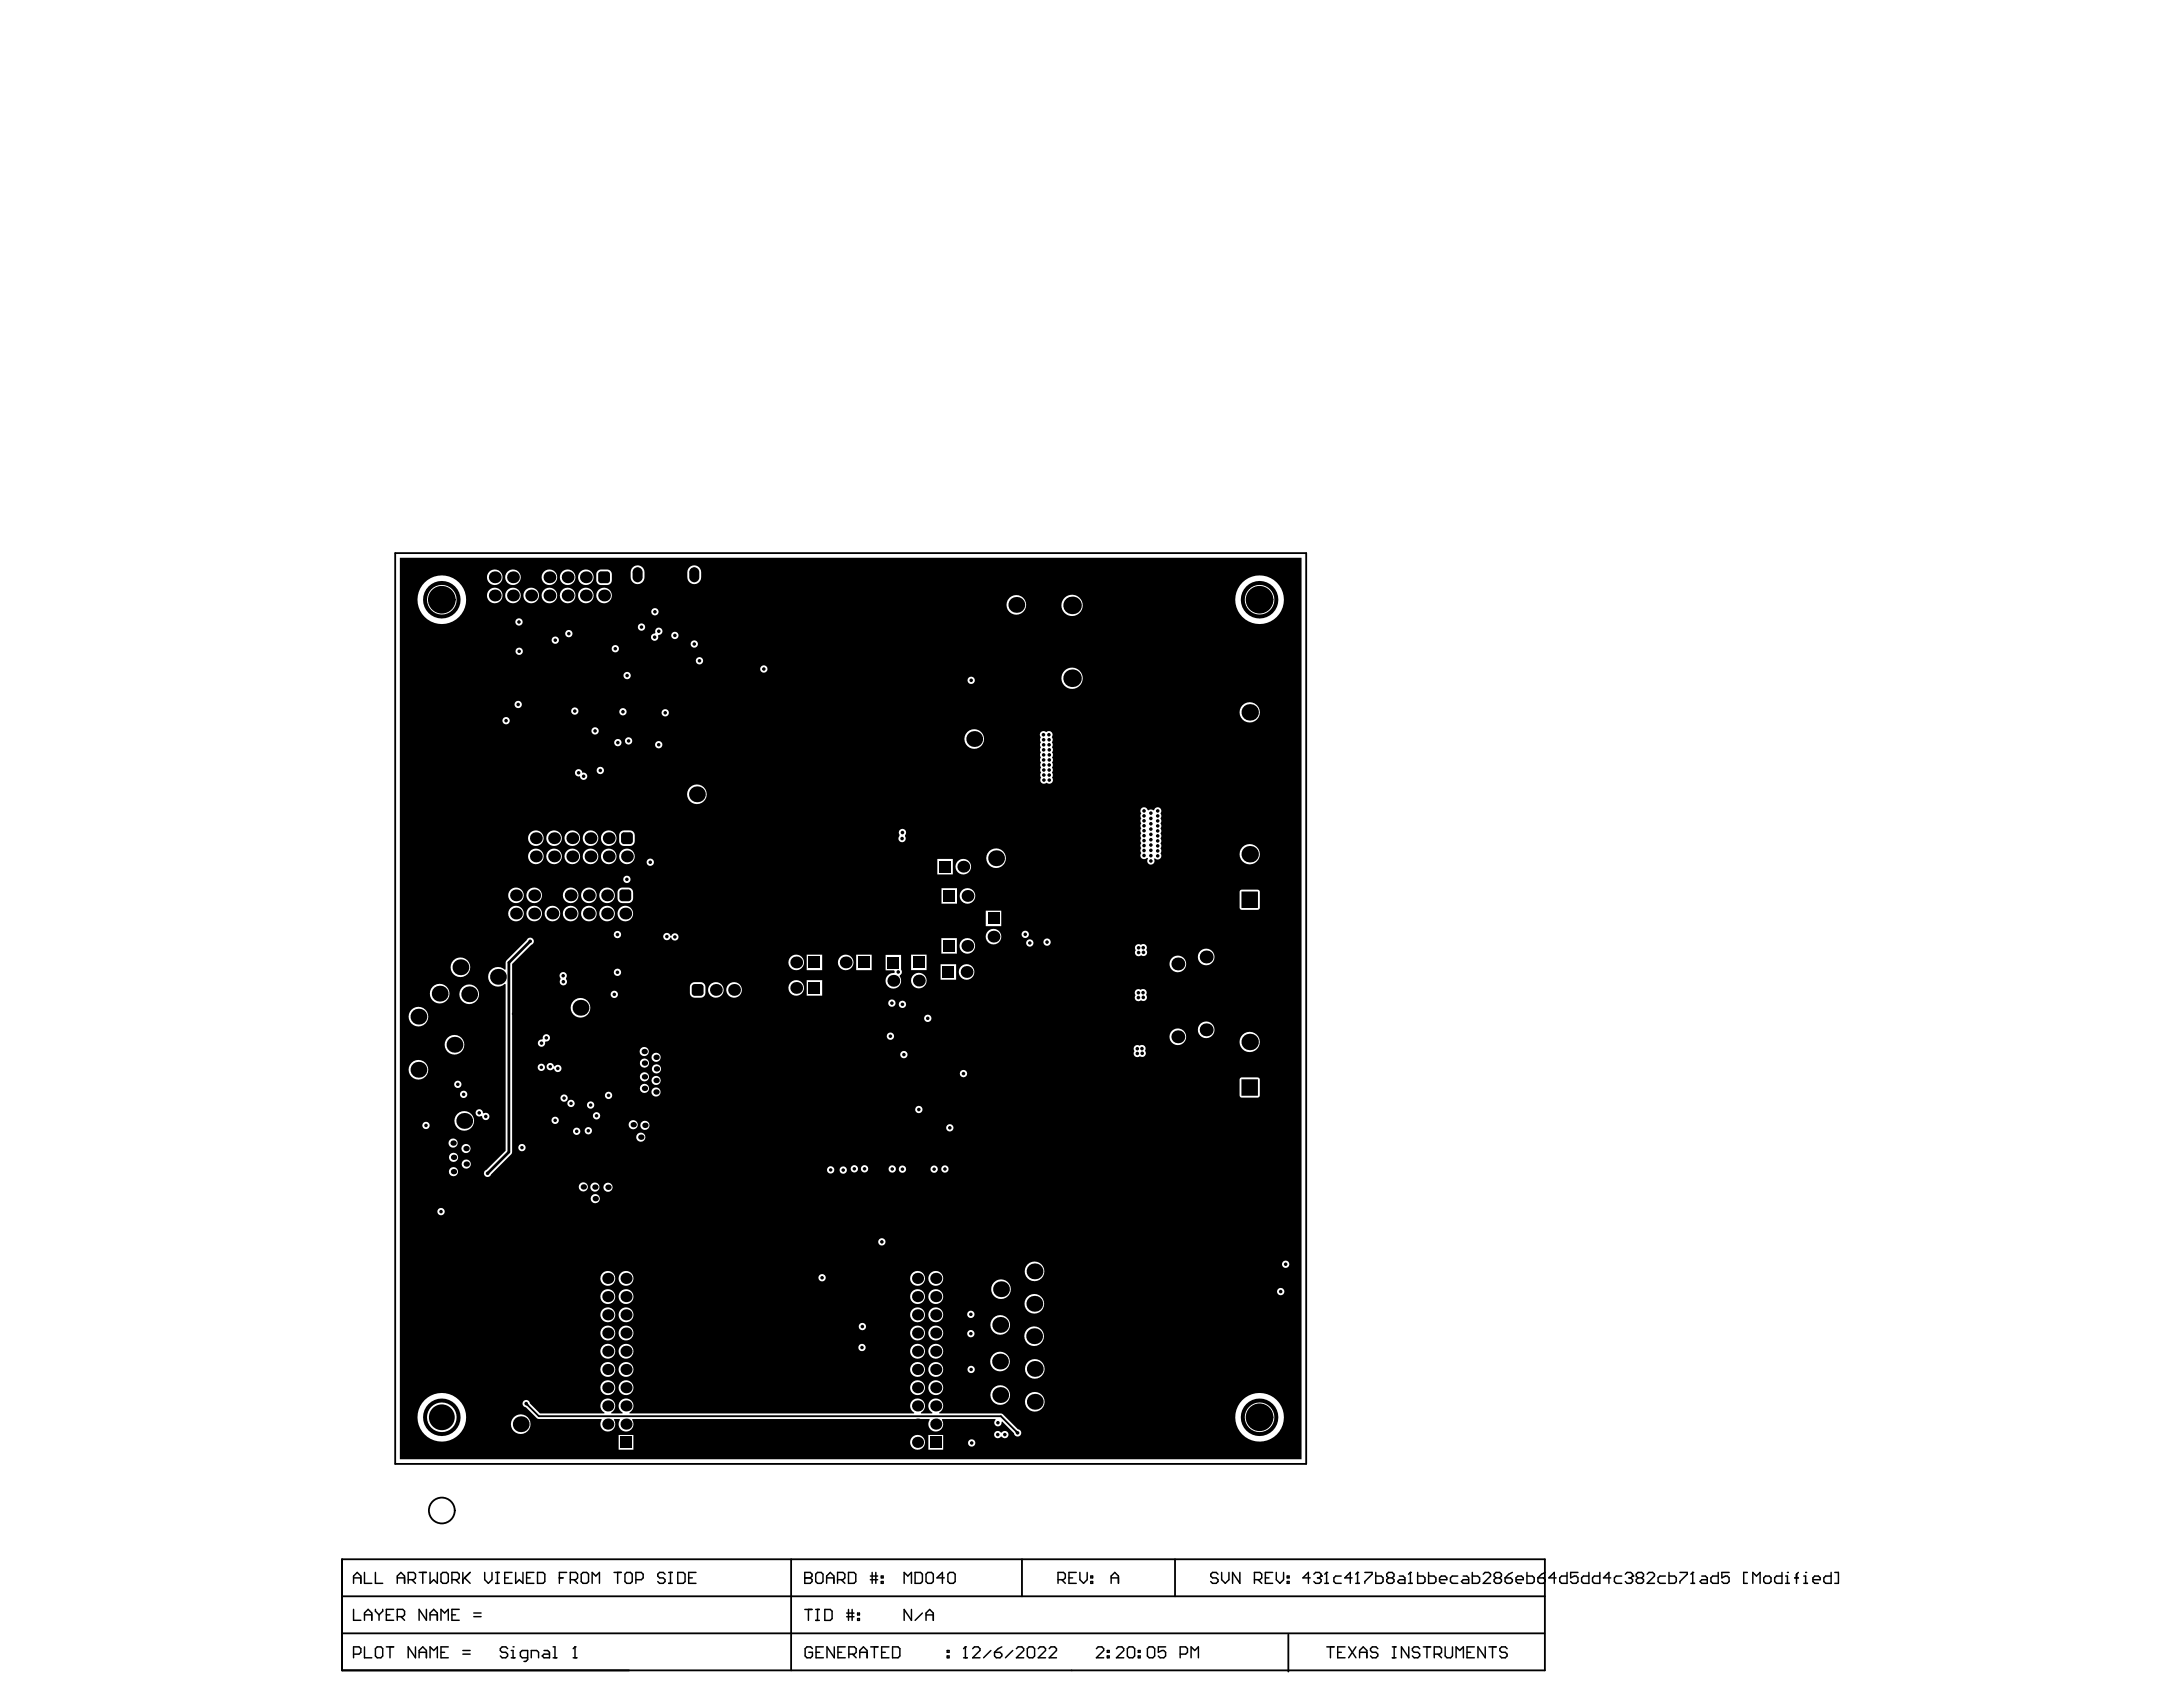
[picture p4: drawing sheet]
<svg xmlns="http://www.w3.org/2000/svg" width="279mm" height="216mm" viewBox="0 0 279 216" stroke-linecap="round" stroke-linejoin="round" font-family="sans-serif">
<g fill="none" stroke="#000" stroke-width=".23">
<path d="M50.6 70.8h116.6v116.5h-116.6zM67.3 179.6l1.7 1.6h59.1l2.1 2.2M43.8 199.6h153.9v14.2h-153.9zM101.3 199.6v14.2M130.8 199.6v4.7M150.4 199.6v4.7M43.8 204.3h153.9M43.8 209h153.9M164.9 209.2v4.7"/>
<circle cx="56.5" cy="76.8" r="1.65"/>
<circle cx="161.2" cy="76.8" r="1.65"/>
<circle cx="56.5" cy="193.3" r="1.65"/>
<circle cx="161.2" cy="181.4" r="1.65"/>
</g>
<g fill="none" stroke="#000" stroke-width=".19">
<path d="M45.3 201.9h.9M45.3 211.7h.7l.2-.2v-.5l-.2-.2h-.7v1.4M45.3 202.6v-.9l.4-.5 .5 .5v.9M45.3 206v1.4h.9M46.7 201.2v1.4h.9M46.7 210.8v1.4h.9M46.7 207.4v-1l.4-.4 .5 .4v1M46.7 206.7h.9M48 201.2v1.4h1M48 211l.3-.2h.4l.3 .2v.9l-.3 .3h-.4l-.3-.3zM48 206v.2l.5 .5M48.5 206.7v.7"/>
<path d="M49 206v.2l-.5 .5M49.4 210.8h1M49.4 206.7h.5M49.9 210.8v1.4M50.4 206h-1v1.4h1M50.8 201.9h1M50.8 202.6v-.9l.5-.5 .5 .5v.9M50.8 206.9h.7l.3-.2v-.5l-.3-.2h-.7v1.4M51.3 206.9l.5 .5M52.2 202.2h.7l.3-.3v-.4l-.3-.3h-.7v1.4M52.7 202.2l.5 .4M53.2 210.8v1.4l-1-1.4v1.4"/>
<path d="M53.6 201.2h1M53.6 211.5h1M53.6 212.2v-1l.5-.4 .5 .4v1M54.1 201.2v1.4M54.6 206v1.4l-1-1.4v1.4M55 201.2v1.4l.5-.4 .5 .4v-1.4M55 207.4v-1l.5-.4 .5 .4v1M55 212.2v-1.4l.5 .4 .5-.4v1.4M55 206.7h1M56.4 201.5l.3-.3h.4l.3 .3v.9l-.3 .2h-.4l-.3-.2zM56.4 211.5h.5M56.4 207.4v-1.4l.5 .4 .5-.4v1.4"/>
<path d="M57.4 210.8h-1v1.4h1M57.8 202.2h.7l.3-.3v-.4l-.3-.3h-.7v1.4M57.8 206.7h.5M58.3 202.2l.5 .4M58.8 206h-1v1.4h1M59.2 211.2h1M59.2 211.7h1M59.2 201.2v1.4M59.5 201.9l.7 .7M60.2 201.2l-1 1M60.6 206.9h1M60.6 206.4h1"/>
<path d="M62 201.2v1l.5 .4 .5-.4v-1M63.4 201.2h.5M63.4 202.6h.5M63.7 201.2v1.4M64.6 201.9h.5M65 211l-.3-.2h-.4l-.3 .2v.2l.3 .3h.4l.3 .2v.2l-.3 .3h-.4l-.3-.3M65.4 212.2h.5M65.4 211.2h.3v1M65.5 201.2h-.9v1.4h.9M65.7 210.8h.1M66 201.2v1.4l.5-.4 .4 .4v-1.4M67.4 201.9h.5"/>
<path d="M67.5 212.2h-.7l-.2-.3v-.4l.2-.3h.7v1.2l-.2 .2h-.2M68 212.2v-1h.7l.2 .3v.7M68.3 201.2h-.9v1.4h.9M68.8 201.2h.7l.2 .3v.9l-.2 .2h-.7zM69.6 211.2h.5l.2 .3v.7h-.7l-.2-.3 .2-.2h.7M70.8 210.8h.2v1.4M70.8 212.2h.5M71.6 201.9h.5M72.5 201.2h-.9v1.4M73 202.2h.7l.2-.3v-.4l-.2-.3h-.7v1.4M73.4 212.2h.4M73.5 202.2l.4 .4"/>
<path d="M73.6 210.8h.1M73.6 210.8v1.4M73.6 210.8l-.2 .2M74.4 201.5l.2-.3h.5l.2 .3v.9l-.2 .2h-.5l-.2-.2zM75.8 202.6v-1.4l.5 .5 .4-.5v1.4M78.6 201.2h.9M79.1 201.2v1.4M80 201.5l.2-.3h.5l.2 .3v.9l-.2 .2h-.5l-.2-.2zM81.4 202.2h.7l.2-.3v-.4l-.2-.3h-.7v1.4M85.1 201.5l-.2-.3h-.5l-.2 .3v.2l.2 .2h.5l.2 .3v.2l-.2 .2h-.5l-.2-.2M85.6 201.2h.4M85.6 202.6h.4"/>
<path d="M85.8 201.2v1.4M86.7 201.2h.7l.3 .3v.9l-.3 .2h-.7zM88.1 201.9h.5M89.1 201.2h-1v1.4h1M103 201.9h.1M103 201.9h.7M103 201.2h.7l.2 .3v.2l-.2 .2 .2 .3v.2l-.2 .2h-.7zM103 206h.9M103.5 206v1.4M104 211l-.3-.2h-.4l-.3 .2v.9l.3 .3h.4l.3-.3v-.4h-.5M104.4 201.5l.2-.3h.5l.2 .3v.9l-.2 .2h-.5l-.2-.2zM104.4 207.4h.5"/>
<path d="M104.4 206h.5M104.4 211.5h.5M104.6 206v1.4M105.4 210.8h-1v1.4h1M105.6 206h.7l.2 .2v.9l-.2 .3h-.7zM105.8 201.9h.9M105.8 202.6v-.9l.5-.5 .4 .5v.9M106.8 210.8v1.4l-1-1.4v1.4M107.2 202.2h.7l.2-.3v-.4l-.2-.3h-.7v1.4M107.2 211.5h.5M107.7 202.2l.4 .4M108.2 210.8h-1v1.4h1"/>
<path d="M108.4 206.9h.9M108.4 206.4h.9M108.6 201.2h.7l.2 .3v.9l-.2 .2h-.7zM108.6 206v1.4M108.6 211.7h.7l.3-.2v-.5l-.3-.2h-.7v1.4M109.1 206v1.4M109.1 211.7l.5 .5M109.8 207.1h.2v.3h-.2zM109.8 206.4h.2v.3h-.2zM110 211.5h1M110 212.2v-1l.5-.4 .5 .4v1M111.4 201.7h.9"/>
<path d="M111.4 202.2h.9M111.4 210.8h1M111.6 201.2v1.4M111.9 210.8v1.4M112.1 201.2v1.4M112.8 201.7h.2v.2h-.2zM112.8 202.4h.2v.2h-.2zM112.8 211.5h.5M113.8 210.8h-1v1.4h1M114.2 210.8h.7l.3 .2v.9l-.3 .3h-.7zM115.7 202.6v-1.4l.5 .5 .5-.5v1.4M116.7 206v1.4l-1-1.4v1.4"/>
<path d="M117.1 201.2h.7l.3 .3v.9l-.3 .2h-.7zM118.1 206.4l-1 1M118.5 201.5l.3-.3h.4l.3 .3v.9l-.3 .2h-.4l-.3-.2zM118.5 207.4v-1l.5-.4 .5 .4v1M118.5 206.7h1M120.9 201.9h-1l.7-.7v1.4M121.2 211.2h.3v.3h-.3zM121.2 211.9h.3v.3h-.3zM121.3 201.5l.3-.3h.4l.3 .3v.9l-.3 .2h-.4l-.3-.2zM123.3 212.2h.5M123.6 210.8h.1M123.6 210.8v1.4"/>
<path d="M123.6 210.8l-.3 .2M124.5 211l.2-.2h.5l.2 .2v.2l-.9 1h.9M126.8 211.2l-.9 1M127.3 211.5h.7l.2 .2v.2l-.2 .3h-.5l-.2-.3zM128.2 210.8l-.4 .2-.5 .5M129.6 211.2l-.9 1M130.1 211l.2-.2h.5l.2 .2v.2l-.9 1h.9M131.5 211l.2-.2h.5l.2 .2v.9l-.2 .3h-.5l-.2-.3zM132.9 211l.2-.2h.5l.2 .2v.2l-.9 1h.9M134.3 211l.2-.2h.5l.2 .2v.2l-.9 1h.9M135.4 202.2h.7l.3-.3v-.4l-.3-.3h-.7v1.4M135.9 202.2l.5 .4"/>
<path d="M136.8 201.9h.5M137.7 201.2h-.9v1.4h.9M138.2 201.2v1l.5 .4 .4-.4v-1M139.6 201.7h.2v.2h-.2zM139.6 202.4h.2v.2h-.2zM140.3 211l.3-.2h.4l.3 .2v.2l-1 1h1M141.7 211.2h.3v.3h-.3zM141.7 211.9h.3v.3h-.3zM142.2 201.9h.9M142.2 202.6v-.9l.5-.5 .4 .5v.9M142.9 211l.2-.2h.5l.2 .2v.2l-.9 1h.9M144.3 211l.2-.2h.5l.2 .2v.9l-.2 .3h-.5l-.2-.3z"/>
<path d="M145.7 211.2h.2v.3h-.2zM145.7 211.9h.2v.3h-.2zM146.9 211l.2-.2h.5l.2 .2v.9l-.2 .3h-.5l-.2-.3zM149.2 210.8h-.9v.7l.4-.3h.3l.2 .3v.4l-.2 .3h-.5l-.2-.3M151.1 211.7h.6l.3-.2v-.5l-.3-.2h-.6v1.4M152.4 212.2v-1.4l.5 .4 .5-.4v1.4M155.9 201.5l-.2-.3h-.5l-.2 .3v.2l.2 .2h.5l.2 .3v.2l-.2 .2h-.5l-.2-.2M156.4 201.2v1l.4 .4 .5-.4v-1M158.7 201.2v1.4l-.9-1.4v1.4M160.6 202.2h.7l.2-.3v-.4l-.2-.3h-.7v1.4M161 202.2l.5 .4M162 201.9h.4"/>
<path d="M162.9 201.2h-.9v1.4h.9M163.4 201.2v1l.4 .4 .5-.4v-1M164.8 201.7h.2v.2h-.2zM164.8 202.4h.2v.2h-.2zM167.7 201.9h-.9l.7-.7v1.4M168.2 201.5l.2-.3h.5l.2 .3v.2M168.6 201.9h.3M168.9 201.9l.2 .3v.2l-.2 .2h-.5l-.2-.2M169.1 201.7h.1M169.1 201.7l-.2 .2M169.6 202.6h.4M169.8 201.2h.1"/>
<path d="M169.8 201.2v1.4M169.8 201.2l-.2 .3M169.8 210.8h.9M170.3 210.8v1.4M171.2 211.5h.5M171.7 201.7h-.7l-.3 .2v.5l.3 .2h.7M172.1 210.8h-.9v1.4h.9M172.6 210.8l.9 1.4M173.1 201.9h-1l.7-.7v1.4M173.5 202.6h.5M173.5 210.8l-.9 1.4M173.8 201.2h.1"/>
<path d="M173.8 201.2v1.4M173.8 201.2l-.3 .3M174 211.5h.9M174 212.2v-1l.5-.4 .4 .4v1M174.7 201.2h.9v.3l-.9 .9v.2M176.1 201.2v1.4h.7l.2-.2v-.5l-.2-.2h-.7M176.3 211l-.2-.2h-.5l-.2 .2v.2l.2 .3h.5l.2 .2v.2l-.2 .3h-.5l-.2-.3M177.7 201.9h.5M177.7 201.9l-.2-.2v-.2l.2-.3h.5l.2 .3v.2l-.2 .2M177.7 201.9l-.2 .3v.2l.2 .2h.5l.2-.2v-.2l-.2-.3M178.2 210.8h.5M178.2 212.2h.5"/>
<path d="M178.4 210.8v1.4M179.1 201.7h.5l.2 .2v.7h-.7l-.2-.2 .2-.2h.7M180.3 202.6h.4M180.3 210.8v1.4l-.9-1.4v1.4M180.5 201.2h.1M180.5 201.2v1.4M180.5 201.2l-.2 .3M181.4 201.2v1.4h.7l.3-.2v-.5l-.3-.2h-.7M181.7 211l-.2-.2h-.5l-.2 .2v.2l.2 .3h.5l.2 .2v.2l-.2 .3h-.5l-.2-.3M182.2 210.8h.9M182.6 210.8v1.4M182.8 201.2v1.4h.7l.3-.2v-.5l-.3-.2h-.7"/>
<path d="M183.6 211.7h.7l.2-.2v-.5l-.2-.2h-.7v1.4M184 211.7l.5 .5M184.2 202.2h1v-.3l-.3-.2h-.4l-.3 .2v.5l.3 .2h.4M185 210.8v1.1l.2 .3h.5l.2-.3v-1.1M186.4 212.2v-1.4l.4 .4 .5-.4v1.4M186.6 201.7h-.7l-.3 .2v.5l.3 .2h.7M187.3 201.7h.4l.3 .2v.7h-.7l-.3-.2 .3-.2h.7M187.8 211.5h.4M188.4 201.2v1.4h.7l.3-.2v-.5l-.3-.2h-.7M188.7 210.8h-.9v1.4h.9M189.8 201.5l.3-.3h.4l.3 .3v.2l-1 .9h1M190.1 210.8v1.4l-.9-1.4v1.4"/>
<path d="M190.6 210.8h.9M191 210.8v1.4M191.5 201.9h.4M191.5 201.9l-.3-.2v-.2l.3-.3h.4l.3 .3v.2l-.3 .2M191.5 201.9l-.3 .3v.2l.3 .2h.4l.3-.2v-.2l-.3-.3M192.6 201.9h.7l.3 .3v.2l-.3 .2h-.4l-.3-.2zM192.9 211l-.2-.2h-.5l-.2 .2v.2l.2 .3h.5l.2 .2v.2l-.2 .3h-.5l-.2-.3M193.6 201.2l-.5 .3-.5 .4M194 202.2h1v-.3l-.3-.2h-.4l-.3 .2v.5l.3 .2h.4M195.4 201.2v1.4h.7l.3-.2v-.5l-.3-.2h-.7M196.8 201.9h.7l.3 .3v.2l-.3 .2h-.4l-.3-.2zM197.8 201.2l-.5 .3-.5 .4"/>
<path d="M199.2 201.9h-1l.7-.7v1.4M200.6 201.2v1.4h-.7l-.3-.2v-.5l.3-.2h.7M202 201.2h-1v.7l.5-.2h.2l.3 .2v.5l-.3 .2h-.4l-.3-.2M203.4 201.2v1.4h-.7l-.3-.2v-.5l.3-.2h.7M204.8 201.2v1.4h-.7l-.3-.2v-.5l.3-.2h.7M206.2 201.9h-1l.7-.7v1.4M207.6 201.7h-.7l-.3 .2v.5l.3 .2h.7M208 201.5l.3-.3h.4l.3 .3v.2M208.5 201.9h.2M208.7 201.9l.3 .3v.2l-.3 .2h-.4l-.3-.2M209 201.7h.1M209 201.7l-.3 .2"/>
<path d="M209.7 201.9h.4M209.7 201.9l-.3-.2v-.2l.3-.3h.4l.3 .3v.2l-.3 .2M209.7 201.9l-.3 .3v.2l.3 .2h.4l.3-.2v-.2l-.3-.3M210.8 201.5l.3-.3h.4l.3 .3v.2l-1 .9h1M213.2 201.7h-.7l-.3 .2v.5l.3 .2h.7M213.6 201.2v1.4h.7l.2-.2v-.5l-.2-.2h-.7M215 201.2h.9v.3l-.9 .9v.2M216.4 202.6h.5M216.6 201.2h.1M216.6 201.2v1.4M216.6 201.2l-.2 .3M217.8 201.7h.5l.2 .2v.7h-.7l-.2-.2 .2-.2h.7"/>
<path d="M219.9 201.2v1.4h-.7l-.2-.2v-.5l.2-.2h.7M221.3 201.2h-.9v.7l.4-.2h.3l.2 .2v.5l-.2 .2h-.5l-.2-.2M223.6 201.2h-.4v1.4h.4M224.3 202.6v-1.4l.5 .5 .5-.5v1.4M225.7 201.9l.3-.2h.4l.3 .2v.5l-.3 .2h-.4l-.3-.2zM228.1 201.2v1.4h-.7l-.3-.2v-.5l.3-.2h.7M228.5 202.6h.5M228.5 201.7h.3v.9M228.8 201.2h.1M229.7 201.9h.5M230.2 201.2l-.3 .3v1.1M230.9 202.6h.4"/>
<path d="M230.9 201.7h.2v.9M231.1 201.2h.1M232 202.2h1v-.3l-.3-.2h-.4l-.3 .2v.5l.3 .2h.4M234.4 201.2v1.4h-.7l-.3-.2v-.5l.3-.2h.7M234.8 201.2h.5v1.4h-.5"/>
</g>
<g fill="#000">
<path d="M76.6 73.3l.3-.2v.4h-.3zM76.6 74.3h.3v.3l-.3-.2zM77.7 74.3h.4l-.1 .1-.3 .2zM77.7 73.1l.2 .1 .2 .3h-.4zM81.6 73.9h.6a.64 .64 0 0 1-.6 .6zM81.6 72.6a.64 .64 0 0 1 .6 .6h-.6zM81.1 72.8l.5-.2v.6h-.6zM81 73.9h.6v.6a.64 .64 0 0 1-.6-.6zM88.9 73.9h.6a.64 .64 0 0 1-.6 .6zM88.9 72.6a.64 .64 0 0 1 .6 .6h-.6zM88.4 72.8l.5-.2v.6h-.7zM88.2 73.9h.7v.6a.64 .64 0 0 1-.7-.6z"/>
<path d="M79.3 114l.4-.2v.4h-.4zM79.3 115h.4v.3l-.4-.1zM79.5 106.7l.4-.2v.4h-.4zM79.5 107.6h.4v.4h-.2zM80.4 115h.4l-.1 .2-.3 .1zM80.4 113.8l.2 .1 .2 .3h-.4zM80.6 107.6h.4l-.1 .2-.3 .2zM80.6 106.5l.3 .2 .1 .2h-.4zM88.6 126.1l.3-.2v.4h-.4zM88.5 127.1h.4v.3l-.3-.1zM89.7 125.9l.3 .2v.2h-.3zM89.7 127.1h.3v.2l-.3 .1z"/>
<path d="M67.3 179.9l.3-.3 .1 .2-.2 .2zM129.9 183.2l.2-.1h.1l-.2 .3z"/>
<path d="M54.1 76.8a2.45 2.45 0 0 1 4.9 0 2.45 2.45 0 0 1-4.9 0zM54.7 76.8a1.89 1.89 0 0 0 3.7 0 1.89 1.89 0 0 0-3.7 0z"/>
<path d="M158.8 76.8a2.4 2.4 0 0 1 4.8 0 2.4 2.4 0 0 1-4.8 0zM159.3 76.8a1.9 1.9 0 0 0 3.8 0 1.9 1.9 0 0 0-3.8 0z"/>
<path d="M54.1 181.4a2.45 2.45 0 0 1 4.9 0 2.45 2.45 0 0 1-4.9 0zM54.7 181.4a1.89 1.89 0 0 0 3.7 0 1.89 1.89 0 0 0-3.7 0z"/>
<path d="M158.8 181.4a2.4 2.4 0 0 1 4.8 0 2.4 2.4 0 0 1-4.8 0zM159.3 181.4a1.9 1.9 0 0 0 3.8 0 1.9 1.9 0 0 0-3.8 0z"/>
<path d="M51.2 71.4h115.4v115.4h-115.4zM88.2 72.6a1.54 1.54 0 0 0 .2 2 .88 .88 0 0 0 1.3-.7 1.27 1.27 0 0 0-.4-1.4 .88 .88 0 0 0-1.1 .1zM81 72.6a1.54 1.54 0 0 0 .2 2 .88 .88 0 0 0 1.3-.7 1.27 1.27 0 0 0-.5-1.4 .88 .88 0 0 0-1 .1zM76.5 73.1l-.2 .4v.9l.2 .3 .4 .2h1l.2-.2 .2-.4v-1l-.2-.2-.4-.2h-.9zM74 73.9a1 1 0 0 0 2 0 1 1 0 0 0-2 0zM71.7 73.9a1 1 0 0 0 1.9 0 1 1 0 0 0-1.9 0zM69.3 73.9a1 1 0 0 0 2 0 1 1 0 0 0-2 0zM64.7 73.9a1 1 0 0 0 2 0 1 1 0 0 0-2 0zM62.3 73.9a1 1 0 0 0 2 0 1 1 0 0 0-2 0zM76.3 76.2a1 1 0 0 0 2 0 1 1 0 0 0-2 0zM74 76.2a1 1 0 0 0 2 0 1 1 0 0 0-2 0zM71.7 76.2a1 1 0 0 0 1.9 0 1 1 0 0 0-1.9 0zM69.3 76.2a1 1 0 0 0 2 0 1 1 0 0 0-2 0zM67 76.2a1 1 0 0 0 2 0 1 1 0 0 0-2 0zM64.7 76.2a1 1 0 0 0 2 0 1 1 0 0 0-2 0zM62.3 76.2a1 1 0 0 0 2 0 1 1 0 0 0-2 0zM128.8 77.4a1.26 1.26 0 0 0 2.5 0 1.26 1.26 0 0 0-2.5 0zM83.3 78.3a.5 .5 0 0 0 1 0 .5 .5 0 0 0-1 0zM135.8 77.5a1.4 1.4 0 0 0 2.8 0 1.4 1.4 0 0 0-2.8 0zM158.1 76.8a3.1 3.1 0 0 0 6.2 0 3.1 3.1 0 0 0-6.2 0zM53.4 76.8a3.2 3.2 0 0 0 6.3 0 3.2 3.2 0 0 0-6.3 0zM66 79.6a.47 .47 0 0 0 .9 0 .47 .47 0 0 0-.9 0zM81.6 80.3a.5 .5 0 0 0 1 0 .5 .5 0 0 0-1 0zM84 80.5l-.2 .6a.47 .47 0 0 0-.5 .5 .47 .47 0 0 0 .6 .4 .47 .47 0 0 0 .3-.6l.1-.1a.47 .47 0 0 0 .5-.7 .47 .47 0 0 0-.8-.1zM72.3 81.1a.5 .5 0 0 0 1 0 .5 .5 0 0 0-1 0zM85.9 81.3a.47 .47 0 0 0 .9 0 .47 .47 0 0 0-.9 0zM70.6 81.9a.47 .47 0 0 0 .9 0 .47 .47 0 0 0-.9 0zM88.4 82.4a.47 .47 0 0 0 .9 0 .47 .47 0 0 0-.9 0zM78.3 83a.47 .47 0 0 0 .9 0 .47 .47 0 0 0-.9 0zM66 83.4a.47 .47 0 0 0 .9 0 .47 .47 0 0 0-.9 0zM89.1 84.6a.47 .47 0 0 0 .9 0 .47 .47 0 0 0-.9 0zM97.3 85.6a.47 .47 0 0 0 .9 0 .47 .47 0 0 0-.9 0zM79.8 86.5a.47 .47 0 0 0 .9 0 .47 .47 0 0 0-.9 0zM123.8 87.1a.5 .5 0 0 0 1 0 .5 .5 0 0 0-1 0zM135.8 86.8a1.4 1.4 0 0 0 2.8 0 1.4 1.4 0 0 0-2.8 0zM65.8 90.2a.5 .5 0 0 0 1 0 .5 .5 0 0 0-1 0zM73.1 91a.47 .47 0 0 0 .9 0 .47 .47 0 0 0-.9 0zM79.3 91.1a.47 .47 0 0 0 .9 0 .47 .47 0 0 0-.9 0zM84.7 91.2a.47 .47 0 0 0 .9 0 .47 .47 0 0 0-.9 0zM158.7 91.2a1.3 1.3 0 0 0 2.6 0 1.3 1.3 0 0 0-2.6 0zM64.3 92.2a.47 .47 0 0 0 .9 0 .47 .47 0 0 0-.9 0zM133.2 93.7a.47 .47 0 0 0 0 .7 .46 .46 0 0 0 0 .6 .46 .46 0 0 0 0 .6 .46 .46 0 0 0 0 .7 .46 .46 0 0 0 0 .6 .47 .47 0 0 0 0 .7 .46 .46 0 0 0 .1 .6 .46 .46 0 0 0 0 .7 .47 .47 0 0 0 0 .6 .48 .48 0 0 0 0 .7 .48 .48 0 0 0 .7 0 .48 .48 0 0 0 .6 0 .48 .48 0 0 0 0-.7 .46 .46 0 0 0 0-.6 .46 .46 0 0 0 0-.7 .46 .46 0 0 0 0-.6 .47 .47 0 0 0 0-.7 .46 .46 0 0 0 0-.6 .47 .47 0 0 0 0-.7 .46 .46 0 0 0 0-.6 .47 .47 0 0 0 0-.7 .48 .48 0 0 0 0-.6 .48 .48 0 0 0-.7 0l-.1-.1a.45 .45 0 0 0-.6 .1zM75.7 93.5a.47 .47 0 0 0 .9 0 .47 .47 0 0 0-.9 0zM80 94.8a.47 .47 0 0 0 .9 0 .47 .47 0 0 0-.9 0zM78.6 95a.47 .47 0 0 0 .9 0 .47 .47 0 0 0-.9 0zM83.8 95.3a.5 .5 0 0 0 1 0 .5 .5 0 0 0-1 0zM123.4 94.6a1.26 1.26 0 0 0 2.5 0 1.26 1.26 0 0 0-2.5 0zM76.4 98.6a.47 .47 0 0 0 .9 0 .47 .47 0 0 0-.9 0zM73.7 98.6a.47 .47 0 0 0 0 .6 .47 .47 0 0 0 .5 .1 .47 .47 0 0 0 .6 .5 .47 .47 0 0 0 .4-.6 .47 .47 0 0 0-.7-.3 .47 .47 0 0 0-.3-.4 .47 .47 0 0 0-.5 .1zM87.9 101.7a1.3 1.3 0 0 0 2.6 0 1.3 1.3 0 0 0-2.6 0zM115.2 106.2a.46 .46 0 0 0-.1 .6v.2a.47 .47 0 0 0 0 .6 .47 .47 0 0 0 .7 .1 .47 .47 0 0 0 0-.7v-.1a.47 .47 0 0 0 0-.7 .47 .47 0 0 0-.6 0zM79.4 106.5l-.2 .4 .1 .9 .1 .3 .5 .2 .9-.1 .3-.1 .1-.5v-.9l-.1-.2-.5-.2h-.9zM76.9 107.3a1 1 0 0 0 2 0 1 1 0 0 0-2 0zM74.6 107.3a1 1 0 0 0 2 0 1 1 0 0 0-2 0zM72.2 107.3a1 1 0 0 0 2 0 1 1 0 0 0-2 0zM69.9 107.3a1 1 0 0 0 2 0 1 1 0 0 0-2 0zM67.6 107.3a1 1 0 0 0 2 0 1 1 0 0 0-2 0zM146.1 103.4a.47 .47 0 0 0 0 .7 .46 .46 0 0 0 0 .6 .46 .46 0 0 0 0 .7 .46 .46 0 0 0 0 .6 .46 .46 0 0 0 0 .6 .46 .46 0 0 0 0 .7 .46 .46 0 0 0 0 .6 .46 .46 0 0 0 0 .6 .46 .46 0 0 0 0 .7 .47 .47 0 0 0 0 .6 .47 .47 0 0 0 .7 0l.1 .1a.48 .48 0 0 0 .1 .6 .48 .48 0 0 0 .7 0 .48 .48 0 0 0 0-.6h.1a.47 .47 0 0 0 .7 0 .47 .47 0 0 0 0-.7 .46 .46 0 0 0 0-.6 .46 .46 0 0 0 0-.7 .46 .46 0 0 0 0-.6 .46 .46 0 0 0 0-.6 .46 .46 0 0 0 0-.7 .46 .46 0 0 0 0-.6 .46 .46 0 0 0 0-.7 .46 .46 0 0 0 0-.6 .47 .47 0 0 0-.1-.7 .47 .47 0 0 0-.7 .3h-.1a.45 .45 0 0 0-.6 0h-.1a.46 .46 0 0 0-.8-.3zM79.2 109.6a1 1 0 0 0 2 0 1 1 0 0 0-2 0zM76.9 109.6a1 1 0 0 0 2 0 1 1 0 0 0-2 0zM74.6 109.6a1 1 0 0 0 2 0 1 1 0 0 0-2 0zM72.2 109.6a1 1 0 0 0 2 0 1 1 0 0 0-2 0zM69.9 109.6a1 1 0 0 0 2 0 1 1 0 0 0-2 0zM67.6 109.6a1 1 0 0 0 2 0 1 1 0 0 0-2 0zM158.7 109.3a1.3 1.3 0 0 0 2.5 0 1.3 1.3 0 0 0-2.5 0zM82.8 110.3a.47 .47 0 0 0 .9 0 .47 .47 0 0 0-.9 0zM126.2 109.8a1.26 1.26 0 0 0 2.5 0 1.26 1.26 0 0 0-2.5 0zM120 109.9v2h2v-2zM122.3 110.9a1 1 0 0 0 2 0 1 1 0 0 0-2 0zM79.8 112.5a.47 .47 0 0 0 .9 0 .47 .47 0 0 0-.9 0zM79.2 113.8l-.2 .4 .1 .9 .1 .3 .5 .2h.9l.2-.2 .2-.4v-1l-.2-.2-.4-.2h-.9zM76.7 114.6a1 1 0 0 0 2 0 1 1 0 0 0-2 0zM74.4 114.6a1 1 0 0 0 2 0 1 1 0 0 0-2 0zM72 114.6a1 1 0 0 0 2 0 1 1 0 0 0-2 0zM67.4 114.6a1 1 0 0 0 2 0 1 1 0 0 0-2 0zM65 114.6a1 1 0 0 0 2 0 1 1 0 0 0-2 0zM120.5 113.7v2h2v-2zM122.8 114.7a1 1 0 0 0 2 0 1 1 0 0 0-2 0zM158.7 113.9v.2v2.1v.2h.2h2.1h.2v-.2v-2.1v-.2h-.2h-2.1zM79 116.9a1 1 0 0 0 2 0 1 1 0 0 0-2 0zM76.7 116.9a1 1 0 0 0 2 0 1 1 0 0 0-2 0zM74.4 116.9a1 1 0 0 0 2 0 1 1 0 0 0-2 0zM72 116.9a1 1 0 0 0 2 0 1 1 0 0 0-2 0zM69.7 116.9a1 1 0 0 0 2 0 1 1 0 0 0-2 0zM67.4 116.9a1 1 0 0 0 2 0 1 1 0 0 0-2 0zM65 116.9a1 1 0 0 0 2 0 1 1 0 0 0-2 0zM126.2 116.5v2h1.9v-2zM130.7 119.6a.5 .5 0 0 0 1 0 .5 .5 0 0 0-1 0zM78.6 119.6a.47 .47 0 0 0 .9 0 .47 .47 0 0 0-.9 0zM85 119.5a.47 .47 0 0 0 .1 .8 .47 .47 0 0 0 .7-.3h.1a.47 .47 0 0 0 .7 .3 .47 .47 0 0 0 .1-.8 .47 .47 0 0 0-.8 .3h-.1a.46 .46 0 0 0-.3-.4 .46 .46 0 0 0-.5 .1zM126.2 119.9a1 1 0 0 0 2 0 1 1 0 0 0-2 0zM145.4 121a.46 .46 0 0 0 0 .6 .47 .47 0 0 0 0 .7 .47 .47 0 0 0 .7-.1 .47 .47 0 0 0 .6 0 .47 .47 0 0 0 0-.6 .46 .46 0 0 0-.1-.7 .46 .46 0 0 0-.6 0 .46 .46 0 0 0-.6 .1zM133.5 120.6a.5 .5 0 0 0 1 0 .5 .5 0 0 0-1 0zM131.3 120.7a.5 .5 0 0 0 1 0 .5 .5 0 0 0-1 0zM120.5 120.1v1.9h2v-1.9zM122.8 121.1a1 1 0 0 0 2 0 1 1 0 0 0-2 0zM153.3 122.5a1.07 1.07 0 0 0 2.1 0 1.07 1.07 0 0 0-2.1 0zM62.8 124.1a1.26 1.26 0 0 0 0 1.8 1.26 1.26 0 0 0 1.8 0l.1 .1v21.3l-2.4 2.4a.47 .47 0 0 0-.2 .8 .47 .47 0 0 0 .7-.2l2.6-2.6 .1-.3v-24l2.5-2.5a.47 .47 0 0 0 .2-.8 .47 .47 0 0 0-.8 .2l-2.6 2.6-.1 .3v.9h-.1a1.25 1.25 0 0 0-1.8 0zM116.6 122.2v2h2v-2zM109.6 122.2v2h2v-2zM103.2 122.2v2h2v-2zM107.2 123.2a1 1 0 0 0 2 0 1 1 0 0 0-2 0zM100.9 123.2a1 1 0 0 0 2 0 1 1 0 0 0-2 0zM149.7 123.4a1.07 1.07 0 0 0 2.1 0 1.07 1.07 0 0 0-2.1 0zM113.3 122.2v2h1.1l.1 .1-.1 .2a.99 .99 0 0 0-1 1.2 .99 .99 0 0 0 1.3 .7 .99 .99 0 0 0 .4-1.5l.1-.1a.45 .45 0 0 0 .1-.7v-1.9zM78.6 124.4a.47 .47 0 0 0 .9 0 .47 .47 0 0 0-.9 0zM57.7 123.8a1.26 1.26 0 0 0 2.5 0 1.26 1.26 0 0 0-2.5 0zM120.4 123.4v2h2v-2zM122.7 124.4a1 1 0 0 0 2 0 1 1 0 0 0-2 0zM71.7 124.5a.47 .47 0 0 0 0 .7v.1a.47 .47 0 0 0 .1 .7 .47 .47 0 0 0 .7 0 .47 .47 0 0 0-.1-.7v-.1a.47 .47 0 0 0 0-.7 .47 .47 0 0 0-.7 0zM116.6 125.5a1 1 0 0 0 2 0 1 1 0 0 0-2 0zM145.4 126.7a.46 .46 0 0 0 0 .7 .47 .47 0 0 0 0 .6 .47 .47 0 0 0 .6 0 .47 .47 0 0 0 .7 0 .47 .47 0 0 0 0-.7 .46 .46 0 0 0-.1-.6 .46 .46 0 0 0-.6 0 .46 .46 0 0 0-.6 0zM103.2 125.4v2h2v-2zM100.9 126.4a1 1 0 0 0 2 0 1 1 0 0 0-2 0zM88.5 125.9l-.2 .4v.9l.2 .3 .4 .2h.9l.3-.2 .2-.4v-.9l-.2-.3-.4-.2h-.9zM93 126.7a1 1 0 0 0 2 0 1 1 0 0 0-2 0zM90.6 126.7a1 1 0 0 0 2 0 1 1 0 0 0-2 0zM78.2 127.3a.47 .47 0 0 0 .9 0 .47 .47 0 0 0-.9 0zM55 127.2a1.26 1.26 0 0 0 2.5 0 1.26 1.26 0 0 0-2.5 0zM58.8 127.2a1.26 1.26 0 0 0 2.5 0 1.26 1.26 0 0 0-2.5 0zM113.7 128.4a.47 .47 0 0 0 .9 0 .47 .47 0 0 0-.9 0zM115 128.5a.5 .5 0 0 0 1 0 .5 .5 0 0 0-1 0zM73 129a1.3 1.3 0 0 0 2.6 0 1.3 1.3 0 0 0-2.6 0zM118.3 130.3a.47 .47 0 0 0 .9 0 .47 .47 0 0 0-.9 0zM52.3 130.1a1.26 1.26 0 0 0 2.5 0 1.26 1.26 0 0 0-2.5 0zM153.3 131.8a1.07 1.07 0 0 0 2.1 0 1.07 1.07 0 0 0-2.1 0zM69.6 132.5l-.2 .5a.47 .47 0 0 0-.6 .5 .47 .47 0 0 0 .6 .5 .47 .47 0 0 0 .4-.6v-.1a.47 .47 0 0 0 .6-.6 .47 .47 0 0 0-.8-.2zM113.5 132.6a.47 .47 0 0 0 .9 0 .47 .47 0 0 0-.9 0zM149.7 132.7a1.07 1.07 0 0 0 2.1 0 1.07 1.07 0 0 0-2.1 0zM145.2 133.9a.46 .46 0 0 0 0 .6 .47 .47 0 0 0 0 .7 .47 .47 0 0 0 .7 0 .47 .47 0 0 0 .6-.1 .47 .47 0 0 0 0-.6 .46 .46 0 0 0 0-.7 .46 .46 0 0 0-.7 0 .46 .46 0 0 0-.6 .1zM158.6 133.4a1.3 1.3 0 0 0 2.6 0 1.3 1.3 0 0 0-2.6 0zM56.9 133.7a1.26 1.26 0 0 0 2.5 0 1.26 1.26 0 0 0-2.5 0zM81.9 134.6a.59 .59 0 0 0 1.1 0 .59 .59 0 0 0-1.1 0zM115.2 135a.5 .5 0 0 0 1 0 .5 .5 0 0 0-1 0zM83.4 135.3a.6 .6 0 0 0 1.2 0 .6 .6 0 0 0-1.2 0zM81.9 136.1a.6 .6 0 0 0 1.2 0 .6 .6 0 0 0-1.2 0zM68.8 136.6a.5 .5 0 0 0 1 0 .5 .5 0 0 0-1 0zM70.1 136.2a.47 .47 0 0 0 0 .7 .47 .47 0 0 0 .7-.1h.1a.47 .47 0 0 0 .7 .4 .47 .47 0 0 0 .2-.8 .47 .47 0 0 0-.8 .1h-.1a.47 .47 0 0 0-.3-.4 .47 .47 0 0 0-.5 .1zM83.4 136.8a.6 .6 0 0 0 1.2 0 .6 .6 0 0 0-1.2 0zM122.8 137.4a.5 .5 0 0 0 1 0 .5 .5 0 0 0-1 0zM52.3 136.9a1.26 1.26 0 0 0 2.5 0 1.26 1.26 0 0 0-2.5 0zM81.9 137.8a.6 .6 0 0 0 1.2 0 .6 .6 0 0 0-1.2 0zM83.4 138.3a.6 .6 0 0 0 1.2 0 .6 .6 0 0 0-1.2 0zM58.1 138.8a.5 .5 0 0 0 1 0 .5 .5 0 0 0-1 0zM81.9 139.3a.6 .6 0 0 0 1.2 0 .6 .6 0 0 0-1.2 0zM83.4 139.8a.6 .6 0 0 0 1.2 0 .6 .6 0 0 0-1.2 0zM158.7 138v.2v2v.2l.2 .1h2.1l.2-.1v-.2v-2v-.2l-.2-.1h-2.1zM58.9 140.1a.47 .47 0 0 0 .9 0 .47 .47 0 0 0-.9 0zM77.4 140.2a.5 .5 0 0 0 1 0 .5 .5 0 0 0-1 0zM71.7 140.5a.5 .5 0 0 0 1 0 .5 .5 0 0 0-1 0zM72.6 141.2a.5 .5 0 0 0 1 0 .5 .5 0 0 0-1 0zM75.1 141.4a.5 .5 0 0 0 1 0 .5 .5 0 0 0-1 0zM117.1 142a.5 .5 0 0 0 1 0 .5 .5 0 0 0-1 0zM75.9 142.8a.47 .47 0 0 0 .9 0 .47 .47 0 0 0-.9 0zM61 142.1a.47 .47 0 0 0 0 .6 .47 .47 0 0 0 .6 .1l.1 .1a.47 .47 0 0 0 .6 .5 .47 .47 0 0 0 .3-.7 .47 .47 0 0 0-.7-.2l-.1-.1a.47 .47 0 0 0-.3-.4 .47 .47 0 0 0-.5 .1zM70.6 143.4a.47 .47 0 0 0 .9 0 .47 .47 0 0 0-.9 0zM54 144a.5 .5 0 0 0 1 0 .5 .5 0 0 0-1 0zM80.5 143.9a.59 .59 0 0 0 1.1 0 .59 .59 0 0 0-1.1 0zM82 144a.59 .59 0 0 0 1.1 0 .59 .59 0 0 0-1.1 0zM58.2 143.5a1.26 1.26 0 0 0 2.5 0 1.26 1.26 0 0 0-2.5 0zM121.1 144.3a.47 .47 0 0 0 .9 0 .47 .47 0 0 0-.9 0zM74.8 144.7a.5 .5 0 0 0 1 0 .5 .5 0 0 0-1 0zM73.3 144.8a.5 .5 0 0 0 1 0 .5 .5 0 0 0-1 0zM81.4 145.5a.6 .6 0 0 0 1.2 0 .6 .6 0 0 0-1.2 0zM57.4 146.3a.6 .6 0 0 0 1.2 0 .6 .6 0 0 0-1.2 0zM66.3 146.9a.5 .5 0 0 0 1 0 .5 .5 0 0 0-1 0zM59.1 147a.59 .59 0 0 0 1.1 0 .59 .59 0 0 0-1.1 0zM57.5 148.1a.59 .59 0 0 0 1.1 0 .59 .59 0 0 0-1.1 0zM59.1 149a.6 .6 0 0 0 1.2 0 .6 .6 0 0 0-1.2 0zM110.2 149.6a.47 .47 0 0 0 .9 0 .47 .47 0 0 0-.9 0zM108.9 149.6a.47 .47 0 0 0 .9 0 .47 .47 0 0 0-.9 0zM113.7 149.6a.5 .5 0 0 0 1 0 .5 .5 0 0 0-1 0zM120.5 149.6a.47 .47 0 0 0 .9 0 .47 .47 0 0 0-.9 0zM119.1 149.6a.47 .47 0 0 0 .9 0 .47 .47 0 0 0-.9 0zM115 149.6a.5 .5 0 0 0 1 0 .5 .5 0 0 0-1 0zM105.8 149.7a.5 .5 0 0 0 1 0 .5 .5 0 0 0-1 0zM107.5 149.7a.47 .47 0 0 0 .9 0 .47 .47 0 0 0-.9 0zM57.4 149.9a.6 .6 0 0 0 1.2 0 .6 .6 0 0 0-1.2 0zM74.1 151.9a.59 .59 0 0 0 1.1 0 .59 .59 0 0 0-1.1 0zM75.6 151.9a.59 .59 0 0 0 1.1 0 .59 .59 0 0 0-1.1 0zM77.2 151.9a.6 .6 0 0 0 1.2 0 .6 .6 0 0 0-1.2 0zM75.6 153.4a.6 .6 0 0 0 1.2 0 .6 .6 0 0 0-1.2 0zM56 155.1a.47 .47 0 0 0 .9 0 .47 .47 0 0 0-.9 0zM112.4 158.9a.47 .47 0 0 0 .9 0 .47 .47 0 0 0-.9 0zM164.1 161.8a.47 .47 0 0 0 .9 0 .47 .47 0 0 0-.9 0zM131.2 162.7a1.26 1.26 0 0 0 2.5 0 1.26 1.26 0 0 0-2.5 0zM104.7 163.5a.5 .5 0 0 0 1 0 .5 .5 0 0 0-1 0zM118.8 163.6a.95 .95 0 0 0 1.9 0 .95 .95 0 0 0-1.9 0zM116.5 163.6a.95 .95 0 0 0 1.9 0 .95 .95 0 0 0-1.9 0zM79.2 163.6a.95 .95 0 0 0 1.9 0 .95 .95 0 0 0-1.9 0zM76.8 163.6a.95 .95 0 0 0 1.9 0 .95 .95 0 0 0-1.9 0zM163.4 165.3a.5 .5 0 0 0 1 0 .5 .5 0 0 0-1 0zM126.9 165a1.26 1.26 0 0 0 2.5 0 1.26 1.26 0 0 0-2.5 0zM118.8 165.9a.95 .95 0 0 0 1.9 0 .95 .95 0 0 0-1.9 0zM116.5 165.9a.95 .95 0 0 0 1.9 0 .95 .95 0 0 0-1.9 0zM79.2 165.9a.95 .95 0 0 0 1.9 0 .95 .95 0 0 0-1.9 0zM76.8 165.9a.95 .95 0 0 0 1.9 0 .95 .95 0 0 0-1.9 0zM131.1 166.9a1.26 1.26 0 0 0 2.5 0 1.26 1.26 0 0 0-2.5 0zM123.8 168.2a.47 .47 0 0 0 .9 0 .47 .47 0 0 0-.9 0zM118.8 168.3a.95 .95 0 0 0 1.9 0 .95 .95 0 0 0-1.9 0zM116.5 168.3a.95 .95 0 0 0 1.9 0 .95 .95 0 0 0-1.9 0zM79.2 168.3a.95 .95 0 0 0 1.9 0 .95 .95 0 0 0-1.9 0zM76.8 168.3a.95 .95 0 0 0 1.9 0 .95 .95 0 0 0-1.9 0zM109.9 169.8a.47 .47 0 0 0 .9 0 .47 .47 0 0 0-.9 0zM126.8 169.6a1.26 1.26 0 0 0 2.5 0 1.26 1.26 0 0 0-2.5 0zM123.8 170.7a.47 .47 0 0 0 .9 0 .47 .47 0 0 0-.9 0zM118.8 170.6a.95 .95 0 0 0 1.9 0 .95 .95 0 0 0-1.9 0zM116.5 170.6a.95 .95 0 0 0 1.9 0 .95 .95 0 0 0-1.9 0zM79.2 170.6a.95 .95 0 0 0 1.9 0 .95 .95 0 0 0-1.9 0zM76.8 170.6a.95 .95 0 0 0 1.9 0 .95 .95 0 0 0-1.9 0zM131.1 171a1.26 1.26 0 0 0 2.5 0 1.26 1.26 0 0 0-2.5 0zM109.9 172.5a.47 .47 0 0 0 .9 0 .47 .47 0 0 0-.9 0zM118.8 172.9a.95 .95 0 0 0 1.9 0 .95 .95 0 0 0-1.9 0zM116.5 172.9a.95 .95 0 0 0 1.9 0 .95 .95 0 0 0-1.9 0zM79.2 172.9a.95 .95 0 0 0 1.9 0 .95 .95 0 0 0-1.9 0zM76.8 172.9a.95 .95 0 0 0 1.9 0 .95 .95 0 0 0-1.9 0zM126.7 174.2a1.3 1.3 0 0 0 2.6 0 1.3 1.3 0 0 0-2.6 0zM123.8 175.3a.5 .5 0 0 0 1 0 .5 .5 0 0 0-1 0zM118.8 175.3a.95 .95 0 0 0 1.9 0 .95 .95 0 0 0-1.9 0zM116.5 175.3a.95 .95 0 0 0 1.9 0 .95 .95 0 0 0-1.9 0zM79.2 175.3a.95 .95 0 0 0 1.9 0 .95 .95 0 0 0-1.9 0zM76.8 175.3a.95 .95 0 0 0 1.9 0 .95 .95 0 0 0-1.9 0zM131.2 175.2a1.26 1.26 0 0 0 2.5 0 1.26 1.26 0 0 0-2.5 0zM118.8 177.6a.95 .95 0 0 0 1.9 0 .95 .95 0 0 0-1.9 0zM116.5 177.6a.95 .95 0 0 0 1.9 0 .95 .95 0 0 0-1.9 0zM79.2 177.6a.95 .95 0 0 0 1.9 0 .95 .95 0 0 0-1.9 0zM76.8 177.6a.95 .95 0 0 0 1.9 0 .95 .95 0 0 0-1.9 0zM126.8 178.5a1.26 1.26 0 0 0 2.5 0 1.26 1.26 0 0 0-2.5 0zM131.2 179.4a1.26 1.26 0 0 0 2.5 0 1.26 1.26 0 0 0-2.5 0zM67 179.3a.47 .47 0 0 0-.1 .5 .47 .47 0 0 0 .4 .3l1.4 1.4 .3 .1h8v.1a.95 .95 0 0 0 .8 1.5 .95 .95 0 0 0 .8-1.5v-.1h.7l.1 .1a.95 .95 0 0 0 .7 1.5 .95 .95 0 0 0 .8-1.5v-.1h38l.1 .1a.95 .95 0 0 0 .8 1.5 .95 .95 0 0 0 .7-1.5l.1-.1h6.8v.1a.47 .47 0 0 0 .2 .8 .47 .47 0 0 0 .6-.5l.1-.1 1.5 1.5a.47 .47 0 0 0 .5 .4 .47 .47 0 0 0 .4-.4 .47 .47 0 0 0-.4-.5l-2.1-2h-8v-.1a.95 .95 0 0 0 .3-1.5 .95 .95 0 0 0-1.5 0 .95 .95 0 0 0 .3 1.5v.1h-1.4v-.1a.95 .95 0 0 0 .3-1.5 .95 .95 0 0 0-1.5 0 .95 .95 0 0 0 .3 1.5v.1h-36.4l-.1-.1a.95 .95 0 0 0 .4-1.5 .95 .95 0 0 0-1.5 0 .95 .95 0 0 0 .3 1.5v.1h-1.5v-.1a.95 .95 0 0 0 .3-1.5 .95 .95 0 0 0-1.4 0 .95 .95 0 0 0 .3 1.5l-.1 .1h-8.2l-1.3-1.3a.47 .47 0 0 0-.3-.4 .47 .47 0 0 0-.5 .1zM127.4 183.3a.47 .47 0 0 0 0 .7 .47 .47 0 0 0 .7-.1h.1a.47 .47 0 0 0 .7 0 .47 .47 0 0 0 0-.7 .47 .47 0 0 0-.7 .1h-.1a.46 .46 0 0 0-.7 0zM65.4 182.3a1.26 1.26 0 0 0 2.5 0 1.26 1.26 0 0 0-2.5 0zM158.1 181.4a3.1 3.1 0 0 0 6.2 0 3.1 3.1 0 0 0-6.2 0zM53.4 181.4a3.2 3.2 0 0 0 6.3 0 3.2 3.2 0 0 0-6.3 0zM123.9 184.7a.47 .47 0 0 0 .9 0 .47 .47 0 0 0-.9 0zM118.8 183.6v1.9h1.9v-1.9zM79.2 183.6v1.9h1.9v-1.9zM116.5 184.6a.95 .95 0 0 0 1.9 0 .95 .95 0 0 0-1.9 0z"/>
<circle cx="52.6" cy="78.6" r=".23"/>
<circle cx="56.5" cy="76.8" r="1.65"/>
<circle cx="63.3" cy="73.9" r=".76"/>
<circle cx="63.3" cy="76.2" r=".76"/>
<circle cx="65.7" cy="73.9" r=".76"/>
<circle cx="65.7" cy="76.2" r=".76"/>
<circle cx="66.4" cy="79.6" r=".23"/>
<circle cx="68" cy="76.2" r=".76"/>
<circle cx="68" cy="73.9" r=".76"/>
<circle cx="70.3" cy="76.2" r=".76"/>
<circle cx="70.3" cy="73.9" r=".76"/>
<circle cx="72.7" cy="73.9" r=".76"/>
<circle cx="72.7" cy="76.2" r=".76"/>
<circle cx="75" cy="73.9" r=".76"/>
<circle cx="75" cy="76.2" r=".76"/>
<circle cx="77.3" cy="76.2" r=".76"/>
<circle cx="83.8" cy="78.3" r=".23"/>
<circle cx="85.4" cy="77.7" r=".23"/>
<circle cx="92.8" cy="73.8" r=".23"/>
<circle cx="111.1" cy="74.5" r=".83"/>
<circle cx="112" cy="78.3" r=".23"/>
<circle cx="120.4" cy="74.5" r=".83"/>
<circle cx="130.1" cy="77.4" r="1.01"/>
<circle cx="137.2" cy="77.5" r="1.12"/>
<circle cx="146.5" cy="77.5" r="1.12"/>
<circle cx="153.7" cy="77.4" r="1.01"/>
<circle cx="161.2" cy="76.8" r="1.65"/>
<circle cx="53.8" cy="96.3" r=".83"/>
<circle cx="61.9" cy="89.3" r=".23"/>
<circle cx="62.1" cy="84.4" r=".23"/>
<circle cx="63.2" cy="87.8" r=".23"/>
<circle cx="64.1" cy="87.8" r=".23"/>
<circle cx="64.8" cy="92.2" r=".23"/>
<circle cx="65" cy="87.8" r=".23"/>
<circle cx="66.3" cy="90.2" r=".23"/>
<circle cx="66.4" cy="85.2" r=".23"/>
<circle cx="66.4" cy="84.3" r=".23"/>
<circle cx="66.4" cy="83.4" r=".23"/>
<circle cx="66.5" cy="81.2" r=".23"/>
<circle cx="66.5" cy="82.2" r=".23"/>
<circle cx="70.4" cy="94.9" r=".23"/>
<circle cx="70.4" cy="93.3" r=".23"/>
<circle cx="71.1" cy="81.9" r=".23"/>
<circle cx="71.1" cy="94.1" r=".23"/>
<circle cx="71.3" cy="95.8" r=".23"/>
<circle cx="71.3" cy="92.4" r=".23"/>
<circle cx="72" cy="95" r=".23"/>
<circle cx="72" cy="93.2" r=".23"/>
<circle cx="72.8" cy="95.8" r=".23"/>
<circle cx="72.8" cy="92.4" r=".23"/>
<circle cx="72.8" cy="81.1" r=".23"/>
<circle cx="72.9" cy="94.1" r=".23"/>
<circle cx="73.6" cy="91" r=".23"/>
<circle cx="73.7" cy="94.9" r=".23"/>
<circle cx="73.7" cy="93.3" r=".23"/>
<circle cx="74.1" cy="98.9" r=".23"/>
<circle cx="74.6" cy="91.9" r=".23"/>
<circle cx="74.7" cy="99.3" r=".23"/>
<circle cx="75.7" cy="85.7" r=".23"/>
<circle cx="76.1" cy="99.4" r=".23"/>
<circle cx="76.2" cy="93.5" r=".23"/>
<circle cx="76.4" cy="86.3" r=".23"/>
<circle cx="76.8" cy="98.6" r=".23"/>
<circle cx="77.6" cy="81.9" r=".23"/>
<circle cx="78.6" cy="94" r=".23"/>
<circle cx="78.8" cy="83" r=".23"/>
<circle cx="78.8" cy="87.6" r=".23"/>
<circle cx="79.1" cy="95" r=".23"/>
<circle cx="79.7" cy="88.4" r=".23"/>
<circle cx="79.7" cy="91.1" r=".23"/>
<circle cx="80.2" cy="89" r=".23"/>
<circle cx="80.3" cy="86.5" r=".23"/>
<circle cx="80.5" cy="94.8" r=".23"/>
<circle cx="81.9" cy="92.4" r=".23"/>
<circle cx="82.1" cy="80.3" r=".23"/>
<circle cx="82.2" cy="86.2" r=".23"/>
<circle cx="82.8" cy="85.7" r=".23"/>
<circle cx="82.8" cy="86.6" r=".23"/>
<circle cx="83.4" cy="86.2" r=".23"/>
<circle cx="83.8" cy="81.5" r=".23"/>
<circle cx="84" cy="98.2" r=".23"/>
<circle cx="84" cy="83.3" r=".23"/>
<circle cx="84.3" cy="95.3" r=".23"/>
<circle cx="84.3" cy="80.8" r=".23"/>
<circle cx="85.1" cy="91.2" r=".23"/>
<circle cx="86.4" cy="81.3" r=".23"/>
<circle cx="86.7" cy="85.5" r=".23"/>
<circle cx="87.6" cy="84" r=".23"/>
<circle cx="88.2" cy="80.5" r=".23"/>
<circle cx="88.9" cy="82.4" r=".23"/>
<circle cx="89.5" cy="84.6" r=".23"/>
<circle cx="91.1" cy="96.9" r=".23"/>
<circle cx="91.1" cy="95.7" r=".23"/>
<circle cx="91.1" cy="94.5" r=".23"/>
<circle cx="92.3" cy="95.7" r=".23"/>
<circle cx="92.3" cy="96.9" r=".23"/>
<circle cx="92.3" cy="94.5" r=".23"/>
<circle cx="94.9" cy="84.4" r=".23"/>
<circle cx="96.1" cy="99.2" r=".23"/>
<circle cx="97.8" cy="85.6" r=".23"/>
<circle cx="101.7" cy="82.7" r=".23"/>
<circle cx="124.3" cy="87.1" r=".23"/>
<circle cx="124.7" cy="94.6" r="1.01"/>
<circle cx="133.6" cy="94" r=".23"/>
<circle cx="133.6" cy="95.3" r=".23"/>
<circle cx="133.6" cy="96.6" r=".23"/>
<circle cx="133.6" cy="97.3" r=".23"/>
<circle cx="133.6" cy="94.7" r=".23"/>
<circle cx="133.6" cy="96" r=".23"/>
<circle cx="133.6" cy="99.2" r=".23"/>
<circle cx="133.6" cy="98.5" r=".23"/>
<circle cx="133.6" cy="97.9" r=".23"/>
<circle cx="133.6" cy="99.8" r=".23"/>
<circle cx="134.3" cy="94" r=".23"/>
<circle cx="134.3" cy="95.3" r=".23"/>
<circle cx="134.3" cy="94.7" r=".23"/>
<circle cx="134.3" cy="99.2" r=".23"/>
<circle cx="134.3" cy="98.5" r=".23"/>
<circle cx="134.3" cy="97.9" r=".23"/>
<circle cx="134.3" cy="96.6" r=".23"/>
<circle cx="134.3" cy="97.3" r=".23"/>
<circle cx="134.3" cy="99.8" r=".23"/>
<circle cx="134.3" cy="96" r=".23"/>
<circle cx="137.2" cy="86.8" r="1.12"/>
<circle cx="145.1" cy="96.9" r=".23"/>
<circle cx="160" cy="91.2" r="1.06"/>
<circle cx="53.8" cy="105.6" r=".83"/>
<circle cx="66" cy="116.9" r=".76"/>
<circle cx="66" cy="114.6" r=".76"/>
<circle cx="66.3" cy="109.6" r=".76"/>
<circle cx="66.3" cy="107.3" r=".76"/>
<circle cx="68.4" cy="114.6" r=".76"/>
<circle cx="68.4" cy="116.9" r=".76"/>
<circle cx="68.6" cy="109.6" r=".76"/>
<circle cx="68.6" cy="107.3" r=".76"/>
<circle cx="70.7" cy="116.9" r=".76"/>
<circle cx="70.7" cy="114.6" r=".76"/>
<circle cx="70.9" cy="109.6" r=".76"/>
<circle cx="70.9" cy="107.3" r=".76"/>
<circle cx="73" cy="116.9" r=".76"/>
<circle cx="73" cy="114.6" r=".76"/>
<circle cx="73.2" cy="109.6" r=".76"/>
<circle cx="73.2" cy="107.3" r=".76"/>
<circle cx="75.4" cy="114.6" r=".76"/>
<circle cx="75.4" cy="116.9" r=".76"/>
<circle cx="75.6" cy="109.6" r=".76"/>
<circle cx="75.6" cy="107.3" r=".76"/>
<circle cx="77.7" cy="114.6" r=".76"/>
<circle cx="77.7" cy="116.9" r=".76"/>
<circle cx="77.9" cy="109.6" r=".76"/>
<circle cx="77.9" cy="107.3" r=".76"/>
<circle cx="79" cy="119.6" r=".23"/>
<circle cx="80" cy="116.9" r=".76"/>
<circle cx="80.2" cy="112.5" r=".23"/>
<circle cx="80.2" cy="109.6" r=".76"/>
<circle cx="81.8" cy="103.4" r=".23"/>
<circle cx="83.2" cy="110.3" r=".23"/>
<circle cx="85.4" cy="119.9" r=".23"/>
<circle cx="86.4" cy="119.9" r=".23"/>
<circle cx="89.2" cy="101.7" r="1.01"/>
<circle cx="90.2" cy="110" r=".23"/>
<circle cx="115.5" cy="107.3" r=".23"/>
<circle cx="115.5" cy="106.5" r=".23"/>
<circle cx="119.4" cy="108.3" r=".23"/>
<circle cx="119.8" cy="117.3" r=".23"/>
<circle cx="123.3" cy="110.9" r=".76"/>
<circle cx="123.8" cy="114.7" r=".76"/>
<circle cx="127.2" cy="119.9" r=".76"/>
<circle cx="127.5" cy="109.8" r="1.01"/>
<circle cx="131.2" cy="119.6" r=".23"/>
<circle cx="132.2" cy="117.6" r=".23"/>
<circle cx="138.6" cy="119" r=".23"/>
<circle cx="138.6" cy="120" r=".23"/>
<circle cx="139.7" cy="119" r=".23"/>
<circle cx="139.8" cy="120" r=".23"/>
<circle cx="140.8" cy="120" r=".23"/>
<circle cx="140.8" cy="119" r=".23"/>
<circle cx="141.8" cy="119" r=".23"/>
<circle cx="141.8" cy="120" r=".23"/>
<circle cx="142.8" cy="120" r=".23"/>
<circle cx="146.4" cy="105" r=".23"/>
<circle cx="146.4" cy="107.6" r=".23"/>
<circle cx="146.4" cy="106.9" r=".23"/>
<circle cx="146.4" cy="104.4" r=".23"/>
<circle cx="146.4" cy="108.2" r=".23"/>
<circle cx="146.4" cy="108.9" r=".23"/>
<circle cx="146.4" cy="109.5" r=".23"/>
<circle cx="146.4" cy="105.7" r=".23"/>
<circle cx="146.4" cy="103.8" r=".23"/>
<circle cx="146.4" cy="106.3" r=".23"/>
<circle cx="147.3" cy="107.5" r=".23"/>
<circle cx="147.3" cy="106.1" r=".23"/>
<circle cx="147.3" cy="104.7" r=".23"/>
<circle cx="147.3" cy="109.5" r=".23"/>
<circle cx="147.3" cy="108.1" r=".23"/>
<circle cx="147.3" cy="106.8" r=".23"/>
<circle cx="147.3" cy="105.4" r=".23"/>
<circle cx="147.3" cy="108.8" r=".23"/>
<circle cx="147.3" cy="104.1" r=".23"/>
<circle cx="147.3" cy="110.2" r=".23"/>
<circle cx="148.2" cy="105.1" r=".23"/>
<circle cx="148.2" cy="109.5" r=".23"/>
<circle cx="148.2" cy="106.3" r=".23"/>
<circle cx="148.2" cy="107" r=".23"/>
<circle cx="148.2" cy="104.4" r=".23"/>
<circle cx="148.2" cy="108.3" r=".23"/>
<circle cx="148.2" cy="103.8" r=".23"/>
<circle cx="148.2" cy="105.7" r=".23"/>
<circle cx="148.2" cy="108.9" r=".23"/>
<circle cx="148.2" cy="107.6" r=".23"/>
<circle cx="156.3" cy="101.6" r=".23"/>
<circle cx="160" cy="109.3" r="1.06"/>
<circle cx="53.6" cy="130.1" r="1.01"/>
<circle cx="53.6" cy="136.9" r="1.01"/>
<circle cx="56.3" cy="127.2" r="1.01"/>
<circle cx="58.2" cy="133.7" r="1.01"/>
<circle cx="58.6" cy="138.8" r=".23"/>
<circle cx="58.9" cy="123.8" r="1.01"/>
<circle cx="60.1" cy="127.2" r="1.01"/>
<circle cx="63.7" cy="125" r="1.01"/>
<circle cx="65.7" cy="129.8" r=".23"/>
<circle cx="66.9" cy="129.7" r=".23"/>
<circle cx="67.9" cy="120.5" r=".23"/>
<circle cx="68.1" cy="129.7" r=".23"/>
<circle cx="69.3" cy="136.6" r=".23"/>
<circle cx="69.3" cy="133.5" r=".23"/>
<circle cx="69.9" cy="132.8" r=".23"/>
<circle cx="70.4" cy="138" r=".23"/>
<circle cx="70.4" cy="136.5" r=".23"/>
<circle cx="71.2" cy="133.4" r=".23"/>
<circle cx="71.4" cy="136.7" r=".23"/>
<circle cx="72.1" cy="124.9" r=".23"/>
<circle cx="72.1" cy="125.6" r=".23"/>
<circle cx="74.3" cy="129" r="1.01"/>
<circle cx="76.4" cy="133.7" r=".23"/>
<circle cx="76.8" cy="131.2" r=".23"/>
<circle cx="78.6" cy="127.3" r=".23"/>
<circle cx="79" cy="124.4" r=".23"/>
<circle cx="80.6" cy="131.2" r=".23"/>
<circle cx="81.7" cy="128.1" r=".23"/>
<circle cx="82.5" cy="134.6" r=".34"/>
<circle cx="82.5" cy="136.1" r=".34"/>
<circle cx="82.5" cy="139.3" r=".34"/>
<circle cx="82.5" cy="137.8" r=".34"/>
<circle cx="84" cy="139.8" r=".34"/>
<circle cx="84" cy="138.3" r=".34"/>
<circle cx="84" cy="135.3" r=".34"/>
<circle cx="84" cy="136.8" r=".34"/>
<circle cx="91.6" cy="126.7" r=".76"/>
<circle cx="93.3" cy="124.7" r=".23"/>
<circle cx="94" cy="126.7" r=".76"/>
<circle cx="94.3" cy="136.1" r=".23"/>
<circle cx="98" cy="127.5" r=".23"/>
<circle cx="101.9" cy="123.2" r=".76"/>
<circle cx="101.9" cy="126.4" r=".76"/>
<circle cx="108.2" cy="123.2" r=".76"/>
<circle cx="114" cy="132.6" r=".23"/>
<circle cx="114.1" cy="128.4" r=".23"/>
<circle cx="114.3" cy="125.5" r=".76"/>
<circle cx="115" cy="124.4" r=".23"/>
<circle cx="115.5" cy="128.5" r=".23"/>
<circle cx="115.7" cy="135" r=".23"/>
<circle cx="117.3" cy="127.6" r=".23"/>
<circle cx="117.6" cy="125.5" r=".76"/>
<circle cx="118.7" cy="130.3" r=".23"/>
<circle cx="119.5" cy="126.2" r=".23"/>
<circle cx="123.3" cy="137.4" r=".23"/>
<circle cx="123.7" cy="124.4" r=".76"/>
<circle cx="123.8" cy="121.1" r=".76"/>
<circle cx="127.2" cy="122.9" r=".23"/>
<circle cx="131.8" cy="120.7" r=".23"/>
<circle cx="134" cy="120.6" r=".23"/>
<circle cx="138.5" cy="134.7" r=".23"/>
<circle cx="138.5" cy="135.7" r=".23"/>
<circle cx="138.7" cy="122.3" r=".23"/>
<circle cx="138.7" cy="128.4" r=".23"/>
<circle cx="138.7" cy="125.3" r=".23"/>
<circle cx="138.7" cy="121.3" r=".23"/>
<circle cx="138.7" cy="132.4" r=".23"/>
<circle cx="138.7" cy="129.4" r=".23"/>
<circle cx="138.7" cy="124.3" r=".23"/>
<circle cx="138.7" cy="123.3" r=".23"/>
<circle cx="138.7" cy="126.3" r=".23"/>
<circle cx="138.7" cy="133.4" r=".23"/>
<circle cx="138.7" cy="131.4" r=".23"/>
<circle cx="138.7" cy="130.4" r=".23"/>
<circle cx="138.7" cy="127.4" r=".23"/>
<circle cx="139.6" cy="134.7" r=".23"/>
<circle cx="139.7" cy="135.7" r=".23"/>
<circle cx="139.7" cy="128.4" r=".23"/>
<circle cx="139.7" cy="121.3" r=".23"/>
<circle cx="139.7" cy="125.3" r=".23"/>
<circle cx="139.7" cy="122.3" r=".23"/>
<circle cx="139.7" cy="132.4" r=".23"/>
<circle cx="139.7" cy="129.4" r=".23"/>
<circle cx="139.7" cy="124.3" r=".23"/>
<circle cx="139.7" cy="126.3" r=".23"/>
<circle cx="139.7" cy="123.3" r=".23"/>
<circle cx="139.7" cy="133.4" r=".23"/>
<circle cx="139.7" cy="131.4" r=".23"/>
<circle cx="139.7" cy="130.4" r=".23"/>
<circle cx="139.7" cy="127.4" r=".23"/>
<circle cx="140.7" cy="135.7" r=".23"/>
<circle cx="140.7" cy="128.4" r=".23"/>
<circle cx="140.7" cy="121.3" r=".23"/>
<circle cx="140.7" cy="125.3" r=".23"/>
<circle cx="140.7" cy="122.3" r=".23"/>
<circle cx="140.7" cy="132.4" r=".23"/>
<circle cx="140.7" cy="129.4" r=".23"/>
<circle cx="140.7" cy="124.3" r=".23"/>
<circle cx="140.7" cy="126.3" r=".23"/>
<circle cx="140.7" cy="123.3" r=".23"/>
<circle cx="140.7" cy="133.4" r=".23"/>
<circle cx="140.7" cy="131.4" r=".23"/>
<circle cx="140.7" cy="130.4" r=".23"/>
<circle cx="140.7" cy="127.4" r=".23"/>
<circle cx="140.7" cy="134.7" r=".23"/>
<circle cx="141.7" cy="122.3" r=".23"/>
<circle cx="141.7" cy="128.4" r=".23"/>
<circle cx="141.7" cy="125.3" r=".23"/>
<circle cx="141.7" cy="121.3" r=".23"/>
<circle cx="141.7" cy="132.4" r=".23"/>
<circle cx="141.7" cy="129.4" r=".23"/>
<circle cx="141.7" cy="124.3" r=".23"/>
<circle cx="141.7" cy="123.3" r=".23"/>
<circle cx="141.7" cy="133.4" r=".23"/>
<circle cx="141.7" cy="126.3" r=".23"/>
<circle cx="141.7" cy="131.4" r=".23"/>
<circle cx="141.7" cy="130.4" r=".23"/>
<circle cx="141.7" cy="127.4" r=".23"/>
<circle cx="141.7" cy="134.7" r=".23"/>
<circle cx="141.7" cy="135.7" r=".23"/>
<circle cx="142.7" cy="128.4" r=".23"/>
<circle cx="142.7" cy="125.3" r=".23"/>
<circle cx="142.7" cy="121.3" r=".23"/>
<circle cx="142.7" cy="122.3" r=".23"/>
<circle cx="142.7" cy="132.4" r=".23"/>
<circle cx="142.7" cy="129.4" r=".23"/>
<circle cx="142.7" cy="124.3" r=".23"/>
<circle cx="142.7" cy="126.3" r=".23"/>
<circle cx="142.7" cy="123.3" r=".23"/>
<circle cx="142.7" cy="133.4" r=".23"/>
<circle cx="142.7" cy="131.4" r=".23"/>
<circle cx="142.7" cy="130.4" r=".23"/>
<circle cx="142.7" cy="127.4" r=".23"/>
<circle cx="142.7" cy="134.7" r=".23"/>
<circle cx="142.8" cy="135.7" r=".23"/>
<circle cx="145.6" cy="134.8" r=".23"/>
<circle cx="145.6" cy="134.2" r=".23"/>
<circle cx="145.7" cy="127.1" r=".23"/>
<circle cx="145.7" cy="127.7" r=".23"/>
<circle cx="145.7" cy="121.3" r=".23"/>
<circle cx="145.7" cy="121.9" r=".23"/>
<circle cx="146.2" cy="134.2" r=".23"/>
<circle cx="146.2" cy="134.8" r=".23"/>
<circle cx="146.3" cy="127" r=".23"/>
<circle cx="146.3" cy="121.3" r=".23"/>
<circle cx="146.3" cy="127.6" r=".23"/>
<circle cx="146.4" cy="121.9" r=".23"/>
<circle cx="150.7" cy="123.4" r=".83"/>
<circle cx="150.7" cy="132.7" r=".83"/>
<circle cx="154.4" cy="131.8" r=".83"/>
<circle cx="154.4" cy="122.5" r=".83"/>
<circle cx="158.5" cy="126" r=".23"/>
<circle cx="159.9" cy="133.4" r="1.06"/>
<circle cx="52.7" cy="160" r="1.01"/>
<circle cx="52.8" cy="150" r=".23"/>
<circle cx="54" cy="146.8" r=".23"/>
<circle cx="54.5" cy="144" r=".23"/>
<circle cx="56.4" cy="155.1" r=".23"/>
<circle cx="58" cy="146.3" r=".34"/>
<circle cx="58" cy="149.9" r=".34"/>
<circle cx="58" cy="148.1" r=".34"/>
<circle cx="59.3" cy="140.1" r=".23"/>
<circle cx="59.4" cy="143.5" r="1.01"/>
<circle cx="59.6" cy="147" r=".34"/>
<circle cx="59.7" cy="149" r=".34"/>
<circle cx="61.3" cy="142.4" r=".23"/>
<circle cx="62.2" cy="142.9" r=".23"/>
<circle cx="62.4" cy="150.2" r=".23"/>
<circle cx="65.7" cy="149.1" r=".23"/>
<circle cx="66.8" cy="146.9" r=".23"/>
<circle cx="71.1" cy="143.4" r=".23"/>
<circle cx="72.2" cy="140.5" r=".23"/>
<circle cx="73.1" cy="141.2" r=".23"/>
<circle cx="73.8" cy="144.8" r=".23"/>
<circle cx="74.7" cy="151.9" r=".34"/>
<circle cx="75.3" cy="144.7" r=".23"/>
<circle cx="75.6" cy="141.4" r=".23"/>
<circle cx="76.1" cy="151.9" r=".34"/>
<circle cx="76.2" cy="153.4" r=".34"/>
<circle cx="76.3" cy="142.8" r=".23"/>
<circle cx="77" cy="146.9" r=".23"/>
<circle cx="77.8" cy="151.9" r=".34"/>
<circle cx="77.9" cy="140.2" r=".23"/>
<circle cx="81" cy="143.9" r=".34"/>
<circle cx="82" cy="145.5" r=".34"/>
<circle cx="82.5" cy="144" r=".34"/>
<circle cx="83.4" cy="149.3" r=".23"/>
<circle cx="88.4" cy="143.5" r=".23"/>
<circle cx="106.3" cy="149.7" r=".23"/>
<circle cx="107.9" cy="149.7" r=".23"/>
<circle cx="109.3" cy="149.6" r=".23"/>
<circle cx="110.7" cy="149.6" r=".23"/>
<circle cx="112.9" cy="158.9" r=".23"/>
<circle cx="114.2" cy="149.6" r=".23"/>
<circle cx="115.5" cy="149.6" r=".23"/>
<circle cx="117.6" cy="142" r=".23"/>
<circle cx="119.6" cy="149.6" r=".23"/>
<circle cx="120.9" cy="149.6" r=".23"/>
<circle cx="121.6" cy="144.3" r=".23"/>
<circle cx="150.3" cy="144.6" r=".23"/>
<circle cx="150.3" cy="154.8" r=".23"/>
<circle cx="150.3" cy="160" r=".23"/>
<circle cx="150.3" cy="149.7" r=".23"/>
<circle cx="152.5" cy="159.9" r=".23"/>
<circle cx="152.5" cy="149.7" r=".23"/>
<circle cx="152.5" cy="154.8" r=".23"/>
<circle cx="152.5" cy="144.5" r=".23"/>
<circle cx="156.5" cy="149.1" r=".83"/>
<circle cx="156.5" cy="158.5" r=".83"/>
<circle cx="162.9" cy="154.6" r=".23"/>
<circle cx="63.2" cy="162" r=".23"/>
<circle cx="67.3" cy="179.6" r=".23"/>
<circle cx="77.8" cy="172.9" r=".71"/>
<circle cx="77.8" cy="177.6" r=".71"/>
<circle cx="77.8" cy="179.9" r=".71"/>
<circle cx="77.8" cy="165.9" r=".71"/>
<circle cx="77.8" cy="170.6" r=".71"/>
<circle cx="77.8" cy="175.3" r=".71"/>
<circle cx="77.8" cy="168.3" r=".71"/>
<circle cx="77.8" cy="163.6" r=".71"/>
<circle cx="80.1" cy="165.9" r=".71"/>
<circle cx="80.1" cy="177.6" r=".71"/>
<circle cx="80.1" cy="168.3" r=".71"/>
<circle cx="80.1" cy="172.9" r=".71"/>
<circle cx="80.1" cy="179.9" r=".71"/>
<circle cx="80.1" cy="170.6" r=".71"/>
<circle cx="80.1" cy="175.3" r=".71"/>
<circle cx="80.1" cy="163.6" r=".71"/>
<circle cx="105.2" cy="163.5" r=".23"/>
<circle cx="110.3" cy="172.5" r=".23"/>
<circle cx="110.4" cy="169.8" r=".23"/>
<circle cx="112.8" cy="166.9" r=".23"/>
<circle cx="112.8" cy="169.6" r=".23"/>
<circle cx="112.8" cy="164.1" r=".23"/>
<circle cx="112.8" cy="172.5" r=".23"/>
<circle cx="117.4" cy="175.3" r=".71"/>
<circle cx="117.4" cy="177.6" r=".71"/>
<circle cx="117.4" cy="179.9" r=".71"/>
<circle cx="117.4" cy="165.9" r=".71"/>
<circle cx="117.4" cy="172.9" r=".71"/>
<circle cx="117.4" cy="163.6" r=".71"/>
<circle cx="117.4" cy="170.6" r=".71"/>
<circle cx="117.4" cy="168.3" r=".71"/>
<circle cx="119.8" cy="175.3" r=".71"/>
<circle cx="119.8" cy="165.9" r=".71"/>
<circle cx="119.8" cy="177.6" r=".71"/>
<circle cx="119.8" cy="163.6" r=".71"/>
<circle cx="119.8" cy="170.6" r=".71"/>
<circle cx="119.8" cy="179.9" r=".71"/>
<circle cx="119.8" cy="168.3" r=".71"/>
<circle cx="119.8" cy="172.9" r=".71"/>
<circle cx="124.3" cy="170.7" r=".23"/>
<circle cx="124.3" cy="168.2" r=".23"/>
<circle cx="124.3" cy="175.3" r=".23"/>
<circle cx="128" cy="174.2" r="1.01"/>
<circle cx="128" cy="178.5" r="1.01"/>
<circle cx="128" cy="169.6" r="1.01"/>
<circle cx="128.1" cy="165" r="1.01"/>
<circle cx="132.4" cy="171" r="1.01"/>
<circle cx="132.4" cy="166.9" r="1.01"/>
<circle cx="132.4" cy="162.7" r="1.01"/>
<circle cx="132.4" cy="175.2" r="1.01"/>
<circle cx="132.4" cy="179.4" r="1.01"/>
<circle cx="150.2" cy="175.6" r=".23"/>
<circle cx="150.3" cy="165.1" r=".23"/>
<circle cx="150.3" cy="170.2" r=".23"/>
<circle cx="152.5" cy="175.6" r=".23"/>
<circle cx="152.5" cy="170.2" r=".23"/>
<circle cx="152.5" cy="165" r=".23"/>
<circle cx="162.8" cy="161.8" r=".23"/>
<circle cx="162.9" cy="175.5" r=".23"/>
<circle cx="163" cy="168.1" r=".23"/>
<circle cx="163.9" cy="165.3" r=".23"/>
<circle cx="164.5" cy="161.8" r=".23"/>
<circle cx="56.5" cy="181.4" r="1.65"/>
<circle cx="66.6" cy="182.3" r="1.01"/>
<circle cx="75.9" cy="184.6" r=".23"/>
<circle cx="77.8" cy="184.6" r=".71"/>
<circle cx="77.8" cy="182.3" r=".71"/>
<circle cx="80.1" cy="182.3" r=".71"/>
<circle cx="117.4" cy="184.6" r=".71"/>
<circle cx="117.4" cy="182.3" r=".71"/>
<circle cx="119.8" cy="182.3" r=".71"/>
<circle cx="124.4" cy="184.7" r=".23"/>
<circle cx="127.7" cy="183.6" r=".23"/>
<circle cx="127.7" cy="182.1" r=".23"/>
<circle cx="128.6" cy="183.6" r=".23"/>
<circle cx="130.2" cy="183.4" r=".23"/>
<circle cx="148.5" cy="180.9" r=".23"/>
<circle cx="161.2" cy="181.4" r="1.65"/>
</g>
<path d="M67.9 120.5l-2.8 2.7v24.2l-2.7 2.7" fill="none" stroke="#000" stroke-width=".35"/>
<g fill="#000">
<path d="M76.6 73.5l.3-.4h.8l.4 .4v.8l-.4 .3h-.8l-.3-.3z" fill-rule="evenodd"/>
<path d="M81 73.2l.6-.6 .6 .6v.7l-.6 .6-.6-.6z" fill-rule="evenodd"/>
<path d="M88.2 73.2l.7-.6 .6 .6v.7l-.6 .6-.7-.6z" fill-rule="evenodd"/>
<path d="M145.4 85.7h2.2l.1 2.2h-2.2z" fill-rule="evenodd"/>
<path d="M158.9 96l2.1-.1v2.1h-2.1z" fill-rule="evenodd"/>
<path d="M79.3 114.2l.4-.4h.7l.4 .4v.8l-.4 .3h-.7l-.4-.3z" fill-rule="evenodd"/>
<path d="M79.5 106.9l.4-.4h.7l.4 .4v.7l-.4 .4h-.7l-.4-.4z" fill-rule="evenodd"/>
<path d="M120.2 110.2h1.5v1.5h-1.5z" fill-rule="evenodd"/>
<path d="M120.7 113.9h1.6v1.5h-1.6z" fill-rule="evenodd"/>
<path d="M126.4 116.8h1.5v1.5h-1.5z" fill-rule="evenodd"/>
<path d="M158.9 114.1h2.1v2.1h-2.1z" fill-rule="evenodd"/>
<path d="M88.5 126.3l.4-.4h.8l.3 .4v.8l-.3 .3h-.8l-.4-.3z" fill-rule="evenodd"/>
<path d="M103.5 122.4h1.5v1.5h-1.5z" fill-rule="evenodd"/>
<path d="M103.5 125.7h1.5v1.5h-1.5z" fill-rule="evenodd"/>
<path d="M109.8 122.4h1.5v1.5h-1.5z" fill-rule="evenodd"/>
<path d="M113.6 122.4h1.5v1.6h-1.5z" fill-rule="evenodd"/>
<path d="M116.8 122.4h1.6v1.5h-1.6z" fill-rule="evenodd"/>
<path d="M120.6 123.6h1.5v1.5h-1.5z" fill-rule="evenodd"/>
<path d="M120.7 120.3h1.5v1.5h-1.5z" fill-rule="evenodd"/>
<path d="M158.9 138.2l2.1-.1v2.1h-2.1z" fill-rule="evenodd"/>
<path d="M79.4 183.9h1.4v1.4h-1.4z" fill-rule="evenodd"/>
<path d="M119.1 183.9h1.4v1.4h-1.4z" fill-rule="evenodd"/>
</g>
</svg>
